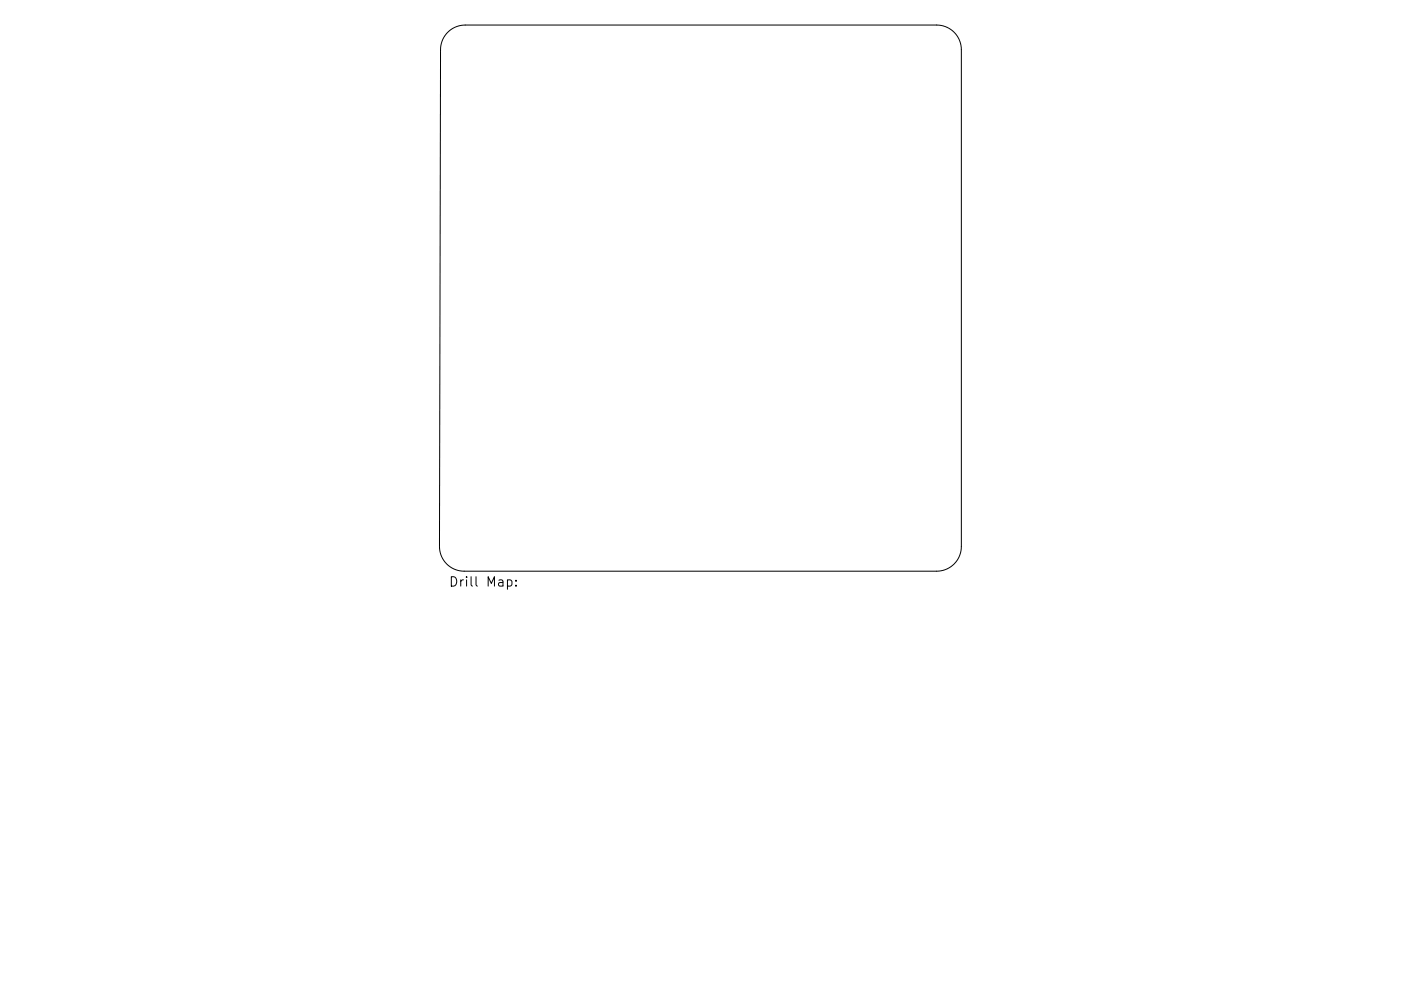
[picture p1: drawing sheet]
<svg xmlns="http://www.w3.org/2000/svg" width="297mm" height="210mm" viewBox="0 0 297 210" stroke-linecap="round" stroke-linejoin="round" font-family="sans-serif">
<defs><g id="words">
<text font-size="2.8" x="95.1" y="124.5">Drill Map:</text>
</g></defs>
<path d="M94.9 6.8a5.2 5.2 0 0 1 3.7-1.5h100a5.2 5.2 0 0 1 5.2 5.2v105.5a5.2 5.2 0 0 1-5.2 5.2h-100.2a5.2 5.2 0 0 1-5.2-5.2l.2-105.5a5.2 5.2 0 0 1 1.5-3.7zM107.6 123.1l.6-.1 .3 .4v.6l-.1 .3h-.8M109.4 124.2v.2M109.4 123.1v.2" fill="none" stroke="#000" stroke-width=".21"/>
<use href="#words"/>
</svg>
